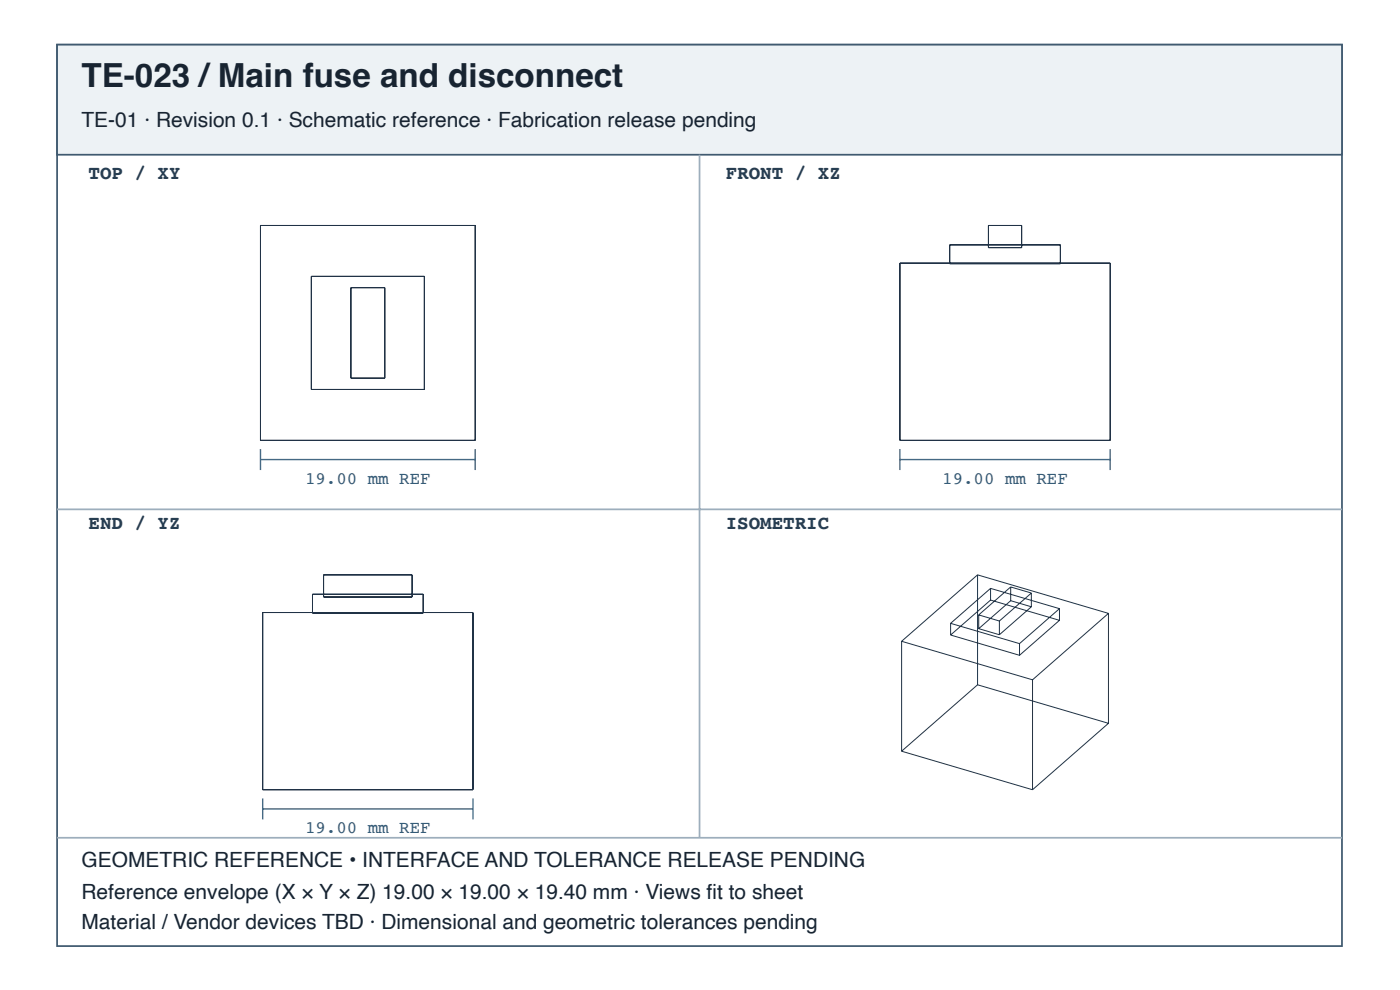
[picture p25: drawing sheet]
<svg xmlns="http://www.w3.org/2000/svg" width="297mm" height="210mm" viewBox="0 0 297 210" stroke-linecap="round" stroke-linejoin="round" font-family="sans-serif">
<defs><g id="words">
<text font-size="7" fill="#182431" x="17.3" y="18.4">TE-023 /Main fuse and disconnect</text>
<g font-size="4.4" fill="#182431">
<text x="17.3" y="26.9">TE-01 · Revision 0.1 · Schematic reference · Fabrication release pending</text>
<text x="17.3" y="183.9">GEOMETRIC REFERENCE • INTERFACE AND TOLERANCE RELEASE PENDING</text>
<text x="17.3" y="190.6">Reference envelope (X × Y × Z) 19.00 × 19.00 × 19.40 mm · Views fi t to sheet</text>
<text x="17.3" y="196.9">Material / Vendor devices TBD · Dimensional and geometric tolerances pending</text>
</g>
<g font-size="4.1" fill="#263d52">
<text x="18.8" y="38">TOP / XY</text>
<text x="154" y="38">FRONT / XZ</text>
<text x="18.8" y="112.1">END / YZ</text>
<text x="154" y="112.1">ISOMETRIC</text>
</g>
<g font-size="3.7" fill="#335b78">
<text x="64.7" y="102.6">19.00 mm REF</text>
<text x="199.9" y="102.6">19.00 mm REF</text>
<text x="64.7" y="176.7">19.00 mm REF</text>
</g>
</g></defs>
<path d="M12.1 9.5h272.6v191.1h-272.6z" fill="none" stroke="#405a70" stroke-width=".37"/>
<path d="M12.1 9.5h272.6v23.3h-272.6z" fill="#edf2f5"/>
<path d="M12.1 9.5h272.6v23.3h-272.6z" fill="none" stroke="#405a70" stroke-width=".37"/>
<path d="M148.4 32.8v144.8M12.1 108h272.6M12.1 177.6h272.6" fill="none" stroke="#9daebc" stroke-width=".37"/>
<g fill="none" stroke="#203246" stroke-width=".21">
<path d="M55.3 47.8h45.5v45.6h-45.5zM66 58.6h24v24h-24zM190.9 55.8h44.6v37.6h-44.6zM201.5 51.9h23.5v4h-23.5zM209.7 47.8h7v4.7h-7zM74.4 61h7.2v19.2h-7.2zM55.7 129.9h44.6v37.5h-44.6zM66.3 126h23.5v4h-23.5zM68.6 121.9h18.8v4.7h-18.8zM191.3 136v23.3M191.3 136l27.8 8.1M201.7 132.2v2.4"/>
<path d="M201.7 134.6l14.6 4.3M201.7 132.2l14.6 4.3M207.4 121.9l-16.1 14.1M207.4 121.9v23.3M207.4 121.9l27.8 8.1M207.6 130.4v2.9M207.6 133.3l4.4 1.3M207.6 130.4l4.4 1.3M210.1 124.7l-8.4 7.5M210.1 124.7v2.5M210.1 127.2l-8.4 7.4M210.1 127.2l14.7 4.3"/>
<path d="M210.1 124.7l14.7 4.3M212 131.7v2.9M214.4 124.4l-6.8 6M214.4 124.4v3M214.4 127.4l-6.8 5.9M214.4 127.4l4.4 1.2M214.4 124.4l4.4 1.3M216.3 136.5v2.4M218.8 125.7l-6.8 6M218.8 125.7v2.9M218.8 128.6l-6.8 6M224.8 129l-8.5 7.5"/>
<path d="M224.8 129v2.5M224.8 131.5l-8.5 7.4M235.2 130l-16.1 14.1M235.2 130v23.3M191.3 159.3l27.8 8.1M207.4 145.2l-16.1 14.1M207.4 145.2l27.8 8.1M219.1 144.1v23.3M235.2 153.3l-16.1 14.1"/>
</g>
<path d="M55.3 95.2v4.5M55.3 97.4h45.5M100.8 95.2v4.5M190.9 97.4h44.6M190.9 95.2v4.5M235.5 95.2v4.5M55.7 169.3v4.4M55.7 171.5h44.6M100.3 169.3v4.4" fill="none" stroke="#466b86" stroke-width=".3"/>
<use href="#words"/>
</svg>
